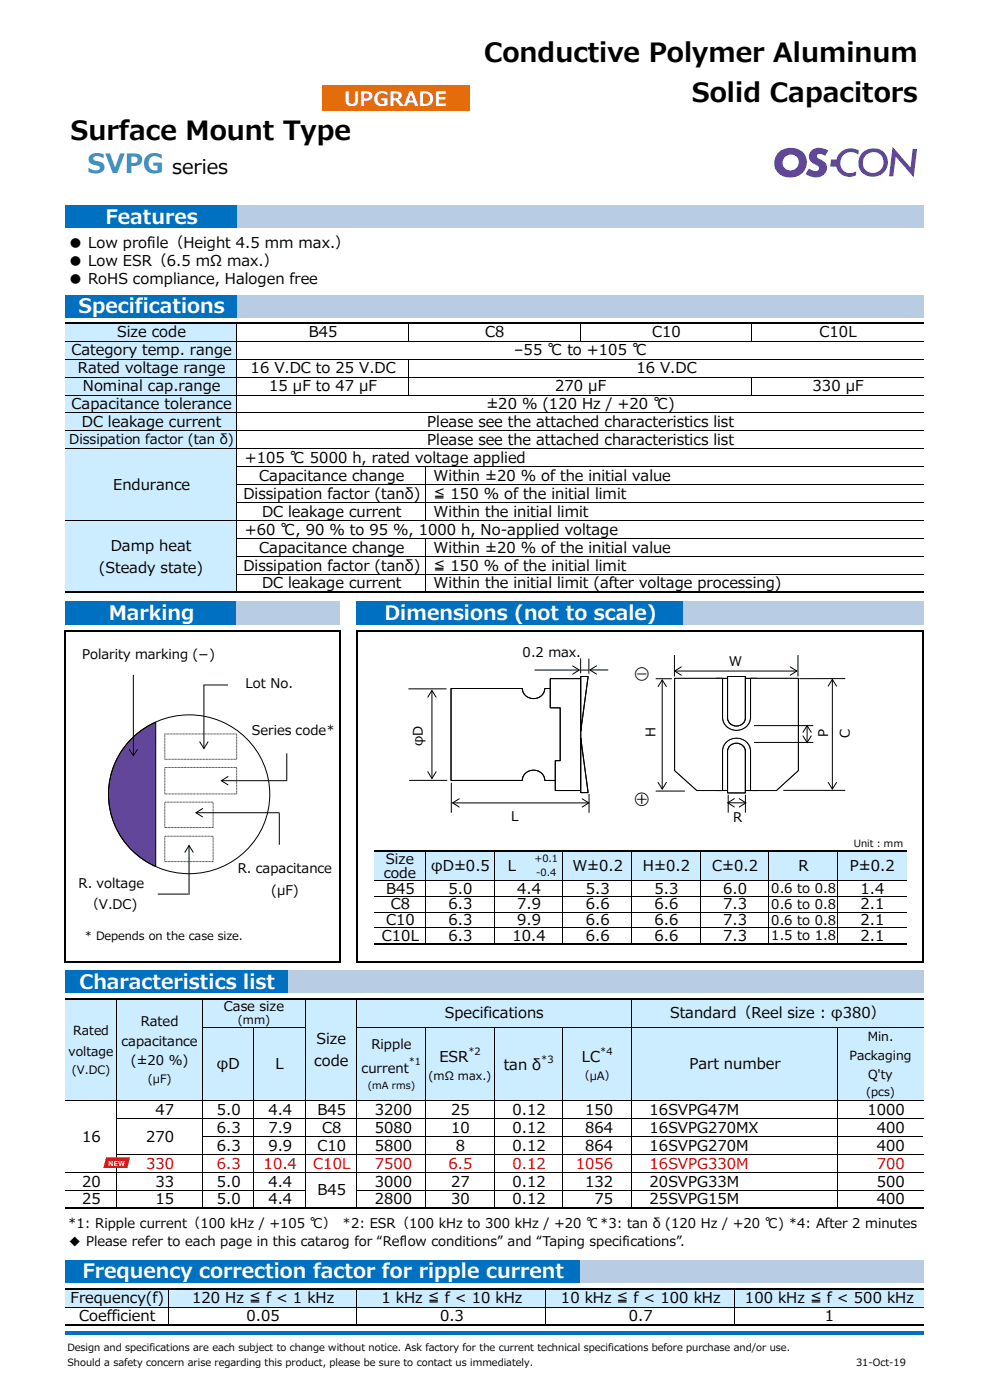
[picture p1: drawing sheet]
<svg xmlns="http://www.w3.org/2000/svg" width="210mm" height="297mm" viewBox="0 0 210 297" stroke-linecap="round" stroke-linejoin="round" font-family="sans-serif">
<defs><g id="words">
<g font-size="5.6">
<text x="102.7" y="13.1">Conductive Polymer Aluminum</text>
<text x="146.8" y="21.6">Solid Capacitors</text>
<text x="14.9" y="29.7">Surface Mount Type</text>
</g>
<text font-size="5.6" fill="#31869b" x="18.6" y="36.8">SVPG</text>
<g font-size="4.2" fill="#fff">
<text x="73" y="22.5">UPGRADE</text>
<text x="22.4" y="47.4">Features</text>
<text x="16.7" y="66.5">Specifications</text>
<text x="23.1" y="131.6">Marking</text>
<text x="81.6" y="131.6">Dimensions (not to scale)</text>
<text x="16.9" y="209.8">Characteristics list</text>
<text x="17.5" y="271.2">Frequency correction factor for ripple current</text>
</g>
<text font-size="4.2" x="36.5" y="36.8">series</text>
<g font-size="3.9">
<text x="134.6" y="144.4">⊖</text>
<text x="134.6" y="171">⊕</text>
</g>
<g font-size="3.2">
<text x="14.5" y="52.6">● Low profile（Height 4.5 mm max.）</text>
<text x="14.5" y="56.4">● Low ESR（6.5 mΩ max.）</text>
<text x="14.5" y="60.2">● RoHS compliance, Halogen free</text>
<text x="24.9" y="71.5">Size code</text>
<text x="65.5" y="71.5">B45</text>
<text x="102.9" y="71.5">C8</text>
<text x="138.3" y="71.5">C10</text>
<text x="173.9" y="71.5">C10L</text>
<text x="15.2" y="75.3">Category temp. range</text>
<text x="109.1" y="75.3">–55 ℃ to +105 ℃</text>
<text x="16.5" y="79.1">Rated voltage range</text>
<text x="17.6" y="82.9">Nominal cap.range</text>
<text x="53.2" y="79.1">16 V.DC to 25 V.DC</text>
<text x="57.1" y="82.9">15 μF to 47 μF</text>
<text x="117.8" y="82.9">270 μF</text>
<text x="135" y="79.1">16 V.DC</text>
<text x="172.4" y="82.9">330 μF</text>
<text x="15.2" y="86.7">Capacitance tolerance</text>
<text x="103.2" y="86.7">±20 % (120 Hz / +20 ℃)</text>
<text x="17.4" y="90.6">DC leakage current</text>
<text x="90.6" y="94.4">Please see the attached characteristics list</text>
<text x="90.6" y="90.6">Please see the attached characteristics list</text>
<text x="51.9" y="98.2">+105 ℃ 5000 h, rated voltage applied</text>
<text x="55" y="102">Capacitance change</text>
<text x="92" y="102">Within ±20 % of the initial value</text>
<text x="24" y="103.9">Endurance</text>
<text x="51.7" y="105.8">Dissipation factor (tanδ)</text>
<text x="92" y="105.8">≦ 150 % of the initial limit</text>
<text x="51.9" y="113.4">+60 ℃, 90 % to 95 %, 1000 h, No-applied voltage</text>
<text x="55.6" y="109.6">DC leakage current</text>
<text x="92" y="109.6">Within the initial limit</text>
<text x="23.5" y="116.8">Damp heat</text>
<text x="55" y="117.2">Capacitance change</text>
<text x="92" y="117.2">Within ±20 % of the initial value</text>
<text x="21" y="121.5">(Steady state)</text>
<text x="51.7" y="121">Dissipation factor (tanδ)</text>
<text x="55.6" y="124.8">DC leakage current</text>
<text x="92" y="121">≦ 150 % of the initial limit</text>
<text x="92" y="124.8">Within the initial limit (after voltage processing)</text>
<text x="91.5" y="184.8">φD±0.5</text>
<text x="107.7" y="184.8">L</text>
<text x="121.4" y="184.8">W±0.2</text>
<text x="136.4" y="184.8">H±0.2</text>
<text x="151.1" y="184.8">C±0.2</text>
<text x="169.4" y="184.8">R</text>
<text x="180.3" y="184.8">P±0.2</text>
<text x="81.9" y="189.6">B45</text>
<text x="95.2" y="189.6">5.0</text>
<text x="109.7" y="189.6">4.4</text>
<text x="124.3" y="189.6">5.3</text>
<text x="138.9" y="189.6">5.3</text>
<text x="153.4" y="189.6">6.0</text>
<text x="182.5" y="189.6">1.4</text>
<text x="81.9" y="196.3">C10</text>
<text x="82.9" y="192.9">C8</text>
<text x="95.2" y="196.3">6.3</text>
<text x="95.2" y="192.9">6.3</text>
<text x="109.7" y="192.9">7.9</text>
<text x="109.7" y="196.3">9.9</text>
<text x="124.3" y="192.9">6.6</text>
<text x="124.3" y="196.3">6.6</text>
<text x="138.9" y="192.9">6.6</text>
<text x="138.9" y="196.3">6.6</text>
<text x="153.4" y="192.9">7.3</text>
<text x="153.4" y="196.3">7.3</text>
<text x="182.5" y="196.3">2.1</text>
<text x="182.5" y="192.9">2.1</text>
<text x="81" y="199.6">C10L</text>
<text x="95.2" y="199.6">6.3</text>
<text x="108.7" y="199.6">10.4</text>
<text x="124.3" y="199.6">6.6</text>
<text x="138.9" y="199.6">6.6</text>
<text x="153.4" y="199.6">7.3</text>
<text x="182.5" y="199.6">2.1</text>
<text x="67.1" y="221.4">Size</text>
<text x="94.4" y="216">Specifications</text>
<text x="142.2" y="216">Standard（Reel size : φ380）</text>
<text x="46" y="226.9">φD</text>
<text x="58.5" y="226.9">L</text>
<text x="66.6" y="226.1">code</text>
<text x="93.2" y="225.3">ESR</text>
<text x="106.9" y="227.1">tan δ</text>
<text x="123.4" y="225.3">LC</text>
<text x="146.3" y="226.9">Part number</text>
<text x="33" y="236.5">47</text>
<text x="46" y="236.5">5.0</text>
<text x="56.9" y="236.5">4.4</text>
<text x="67.4" y="236.5">B45</text>
<text x="79.5" y="236.5">3200</text>
<text x="95.7" y="236.5">25</text>
<text x="108.7" y="236.5">0.12</text>
<text x="124.1" y="236.5">150</text>
<text x="137.8" y="236.5">16SVPG47M</text>
<text x="184" y="236.5">1000</text>
<text x="17.4" y="242.2">16</text>
<text x="31" y="242.2">270</text>
<text x="46" y="244.1">6.3</text>
<text x="46" y="240.3">6.3</text>
<text x="56.9" y="244.1">9.9</text>
<text x="56.9" y="240.3">7.9</text>
<text x="67.4" y="244.1">C10</text>
<text x="68.3" y="240.3">C8</text>
<text x="79.5" y="244.1">5800</text>
<text x="79.5" y="240.3">5080</text>
<text x="95.7" y="240.3">10</text>
<text x="96.7" y="244.1">8</text>
<text x="108.7" y="244.1">0.12</text>
<text x="108.7" y="240.3">0.12</text>
<text x="124.1" y="244.1">864</text>
<text x="124.1" y="240.3">864</text>
<text x="137.8" y="240.3">16SVPG270MX</text>
<text x="137.8" y="244.1">16SVPG270M</text>
<text x="186" y="240.3">400</text>
<text x="186" y="244.1">400</text>
<text x="17.4" y="251.7">20</text>
<text x="33" y="251.7">33</text>
<text x="46" y="251.7">5.0</text>
<text x="56.9" y="251.7">4.4</text>
<text x="79.5" y="251.7">3000</text>
<text x="95.7" y="251.7">27</text>
<text x="108.7" y="251.7">0.12</text>
<text x="124.1" y="251.7">132</text>
<text x="137.8" y="251.7">20SVPG33M</text>
<text x="186" y="251.7">500</text>
<text x="17.4" y="255.5">25</text>
<text x="33" y="255.5">15</text>
<text x="46" y="255.5">5.0</text>
<text x="56.9" y="255.5">4.4</text>
<text x="67.4" y="253.6">B45</text>
<text x="79.5" y="255.5">2800</text>
<text x="95.7" y="255.5">30</text>
<text x="108.7" y="255.5">0.12</text>
<text x="126.1" y="255.5">75</text>
<text x="137.8" y="255.5">25SVPG15M</text>
<text x="186" y="255.5">400</text>
<text x="14.9" y="276.5">Frequency(f)</text>
<text x="16.8" y="280.3">Coefficient</text>
<text x="40.8" y="276.5">120 Hz ≦ f &lt; 1 kHz</text>
<text x="52.3" y="280.3">0.05</text>
<text x="80.9" y="276.5">1 kHz ≦ f &lt; 10 kHz</text>
<text x="93.3" y="280.3">0.3</text>
<text x="119" y="276.5">10 kHz ≦ f &lt; 100 kHz</text>
<text x="133.4" y="280.3">0.7</text>
<text x="158" y="276.5">100 kHz ≦ f &lt; 500 kHz</text>
<text x="175" y="280.3">1</text>
</g>
<g font-size="3.2" fill="#c00000">
<text x="31" y="247.9">330</text>
<text x="46" y="247.9">6.3</text>
<text x="55.9" y="247.9">10.4</text>
<text x="66.5" y="248.1">C10L</text>
<text x="79.5" y="247.9">7500</text>
<text x="95.2" y="247.9">6.5</text>
<text x="108.7" y="247.9">0.12</text>
<text x="122.1" y="247.9">1056</text>
<text x="137.8" y="247.9">16SVPG330M</text>
<text x="186" y="247.9">700</text>
</g>
<g font-size="3">
<text x="81.9" y="183.2">Size</text>
<text x="81.4" y="186.3">code</text>
</g>
<text font-size="2.9" x="14.7" y="94.3">Dissipation factor (tan δ)</text>
<g font-size="2.8">
<text x="17.4" y="139.7">Polarity marking (−)</text>
<text x="110.9" y="139.4">0.2 max.</text>
<text x="154.6" y="141.4">W</text>
<text x="52.1" y="146">Lot No.</text>
<text x="53.4" y="155.9">Series code*</text>
<text x="89.7" y="158.3" transform="rotate(-90 89.7 158.3)">φD</text>
<text x="139" y="156.4" transform="rotate(-90 139 156.4)">H</text>
<text x="175.7" y="156.3" transform="rotate(-90 175.7 156.3)">P</text>
<text x="180.3" y="156.5" transform="rotate(-90 180.3 156.5)">C</text>
<text x="108.5" y="174.3">L</text>
<text x="155.5" y="174.5">R</text>
<text x="50.4" y="185.3">R. capacitance</text>
<text x="16.7" y="188.3">R. voltage</text>
<text x="57.5" y="189.9">(μF)</text>
<text x="163.6" y="189.4">0.6 to 0.8</text>
<text x="18.1" y="192.9">（V.DC)</text>
<text x="163.6" y="192.8">0.6 to 0.8</text>
<text x="163.6" y="196.1">0.6 to 0.8</text>
<text x="163.6" y="199.5">1.5 to 1.8</text>
<text x="47.5" y="214.4">Case size</text>
<text x="25.8" y="221.9">capacitance</text>
<text x="29.8" y="217.8">Rated</text>
<text x="27.8" y="226">(±20 %)</text>
<text x="76.7" y="227.5">current</text>
<text x="78.8" y="222.6">Ripple</text>
<text x="14.4" y="260.6">*1: Ripple current（100 kHz / +105 ℃） *2: ESR（100 kHz to 300 kHz / +20 ℃*3: tan δ (120 Hz / +20 ℃) *4: After 2 minutes</text>
<text x="14.4" y="264.4">◆ Please refer to each page in this catarog for “Reflow conditions” and “Taping specifications”.</text>
</g>
<g font-size="2.7">
<text x="15.5" y="219.5">Rated</text>
<text x="184.1" y="220.9">Min.</text>
<text x="14.6" y="223.9">voltage</text>
<text x="180.2" y="224.8">Packaging</text>
<text x="184.2" y="228.9">Q'ty</text>
</g>
<g font-size="2.5">
<text x="18" y="199.5">* Depends on the case size.</text>
<text x="50.5" y="217.3">(mm)</text>
<text x="15.2" y="227.8">(V.DC)</text>
<text x="31.4" y="229.7">(μF)</text>
<text x="90.9" y="229.1">(mΩ max.)</text>
<text x="122.6" y="229.1">（μA）</text>
<text x="183.8" y="232.5">(pcs)</text>
</g>
<g font-size="2.1">
<text x="181.1" y="179.8">Unit：ｍｍ</text>
<text x="113.4" y="182.8">+0.1</text>
<text x="113.8" y="185.9">-0.4</text>
<text x="86.7" y="226">*1</text>
<text x="99.4" y="223.7">*2</text>
<text x="114.8" y="225.5">*3</text>
<text x="127.3" y="223.7">*4</text>
<text x="78" y="231">(mA rms)</text>
<text x="14.3" y="286.7">Design and specifications are each subject to change without notice. Ask factory for the current technical specifications before purchase and/or use.</text>
<text x="14.3" y="289.8">Should a safety concern arise regarding this product, please be sure to contact us immediately.</text>
<text x="181.6" y="289.8">31-Oct-19</text>
</g>
<text font-size="1.4" fill="#fff" x="23" y="247.3">NEW</text>
</g></defs>
<path d="M13.8 43.5h36.5v4.8h-36.5z" fill-rule="evenodd" fill="#0070c0"/>
<path d="M50.2 43.5h145.7v4.8h-145.7z" fill-rule="evenodd" fill="#b8cce4"/>
<path d="M13.8 62.6h36.5v4.8h-36.5z" fill-rule="evenodd" fill="#0070c0"/>
<path d="M50.2 62.6h145.7v4.8h-145.7z" fill-rule="evenodd" fill="#b8cce4"/>
<path d="M13.8 68.5h36.5v57.2h-36.5z" fill-rule="evenodd" fill="#ccecff"/>
<path d="M13.8 127.6h36.5v5.1h-36.5z" fill-rule="evenodd" fill="#0070c0"/>
<path d="M50.2 127.6h21.9v5.1h-21.9z" fill-rule="evenodd" fill="#b8cce4"/>
<path d="M75.7 127.6h69.2v5.1h-69.2z" fill-rule="evenodd" fill="#0070c0"/>
<path d="M144.9 127.6h51v5.1h-51z" fill-rule="evenodd" fill="#b8cce4"/>
<g fill="#ccecff">
<path d="M79.3 180.6h112.9v3.2h-112.9z" fill-rule="evenodd"/>
<path d="M79.3 183.7h112.9v3.2h-112.9z" fill-rule="evenodd"/>
</g>
<path d="M13.8 205.9h47.4v4.8h-47.4z" fill-rule="evenodd" fill="#0070c0"/>
<path d="M61.1 205.9h134.8v4.8h-134.8z" fill-rule="evenodd" fill="#b8cce4"/>
<path d="M13.8 211.9h182.1v21.7h-182.1z" fill-rule="evenodd" fill="#ccecff"/>
<path d="M13.8 267.3h109.3v4.9h-109.3z" fill-rule="evenodd" fill="#0070c0"/>
<path d="M123 267.3h72.9v4.9h-72.9z" fill-rule="evenodd" fill="#b8cce4"/>
<path d="M13.8 273.6h182.1v3.8h-182.1z" fill-rule="evenodd" fill="#ccecff"/>
<g fill="none" stroke="#000" stroke-width=".21">
<path d="M13.8 72.4h182.1M13.8 76.2h182.1M13.8 80h182.1M50.2 68.7v56.8M86.6 68.7v3.7M86.6 76.2v7.6M123 68.7v3.7M159.5 68.7v3.7M13.8 83.8h182.1M13.8 87.6h182.1M13.8 91.4h182.1M13.8 95.2h182.1"/>
<path d="M50.3 99h145.6M90.3 99.1v11.4M159.5 80v3.8M13.8 110.5h182.1M50.3 102.9h145.6M50.3 106.7h145.6M50.3 114.3h145.6M50.3 118.1h145.6M90.3 114.3v11.2M50.3 121.9h145.6M79.3 186.8h112.9M79.3 190.2h112.9"/>
<path d="M79.3 193.5h112.9M79.3 196.9h112.9M90.3 180.8v19.2M104.8 180.8v19.2M119.4 180.8v19.2M134 180.8v19.2M148.5 180.8v19.2M163.1 180.8v19.2M177.7 180.8v19.2M24.7 212.1v44.1M43 212.1v44.1M43 218.1h21.8"/>
<path d="M53.9 218.1v38.1M64.8 212.1v44.1M75.7 212.1v44.1M75.7 218.1h120.2M90.3 218.1v38.1M104.8 218.1v38.1M119.4 218.1v38.1M134 212.1v44.1M177.7 218.1v38.1M13.8 233.5h182.1M24.8 237.3h171.1M13.8 252.6h51"/>
<path d="M13.8 248.8h182.1M24.8 245h171.1M43 241.2h152.9M75.7 252.6h120.2M13.8 277.4h182.1M35.7 273.7v7.3M75.7 273.7v7.3M115.8 273.7v7.3M155.8 273.7v7.3"/>
</g>
<g fill="none" stroke="#000" stroke-width=".34">
<path d="M13.8 68.5h182.1M13.8 133.6v70.6M13.8 125.7h182.1M14 133.8h58.2M72.1 134v70.2M75.7 133.6v70.6M75.9 133.8h120.1M195.8 134v70.2M79.3 180.6h112.9M13.8 211.9h182.1M14 204h58.2M75.9 204h120.1"/>
<path d="M79.3 200.2h112.9M13.8 256.4h182.1M13.8 273.6h182.1M13.8 281.2h182.1"/>
</g>
<path d="M13.8 282.5h182.1v.7h-182.1z" fill-rule="evenodd" fill="#0070c0"/>
<g fill="#614699">
<path d="M176.3 33.8h1.1a3.2 3.2 0 0 1 4.8-1.9l-.1 .9a2.3 2.3 0 0 0-3.6 .6 2.3 2.3 0 0 0 1.5 3.3h.9l.8-.4-.2 .9a2.91 2.91 0 0 1-4.1-1.8h-1.3z"/>
<path d="M172.1 32a2.82 2.82 0 0 1 3.6-.1l-.7 1.2a1.08 1.08 0 0 0-1.7 0 2.37 2.37 0 0 0 1.5 1.2 2.06 2.06 0 0 1 .2 2.5 2.06 2.06 0 0 1-2.4 .8l-1.7-.7 .7-1.2 .2 .2a1.31 1.31 0 0 0 2-.1 1.15 1.15 0 0 0-1-.9 1.71 1.71 0 0 1-.7-2.9z"/>
<path d="M189.4 31.2l3.8 4.4 .4-4h.9l-.7 6-3.8-4.4-.5 4.2h-.9z"/>
<path d="M183 32.3a3.1 3.1 0 0 1 3.7-.5 3.1 3.1 0 0 1 1.6 3.3 3.2 3.2 0 0 1-3.2 2.4 3.2 3.2 0 0 1-3-2.5 3.2 3.2 0 0 1 .9-2.7zM183.1 34.5a2.23 2.23 0 0 0 4.4 0 2.23 2.23 0 0 0-4.4 0z"/>
<path d="M165.4 32.2a3.6 3.6 0 0 1 5.7 1.7 3.5 3.5 0 0 1-1.7 3.4 3.5 3.5 0 0 1-3.8-.2 3.1 3.1 0 0 1-.2-4.9zM166.6 33.2a1.71 1.71 0 0 0 .8 2.9 1.71 1.71 0 0 0 2-2.3 1.73 1.73 0 0 0-2.8-.6z"/>
</g>
<path d="M151.8 143.9h8.8v23.8h-8.8z" fill="#fff"/>
<path d="M151.8 143.9h8.8v23.8h-8.8z" fill="none" stroke="#000" stroke-width=".21"/>
<path d="M143.1 143.9h10.2v8.4a2.98 2.98 0 0 0 2.9 2.7 2.98 2.98 0 0 0 3-2.7v-8.4h10.2v19.6l-4.7 4.2h-5.5v-8.4a2.99 2.99 0 0 0-3-2.7 2.99 2.99 0 0 0-2.9 2.7v8.4h-5.5l-4.7-4.2z" fill="#fff"/>
<path d="M143.1 143.9h10.2v8.4a2.98 2.98 0 0 0 2.9 2.7 2.98 2.98 0 0 0 3-2.7v-8.4h10.2v19.6l-4.7 4.2h-5.5v-8.4a2.99 2.99 0 0 0-3-2.7 2.99 2.99 0 0 0-2.9 2.7v8.4h-5.5l-4.7-4.2z" fill="none" stroke="#000" stroke-width=".21"/>
<path d="M143.1 143.9h10.2v8.4a2.98 2.98 0 0 0 2.9 2.7 2.98 2.98 0 0 0 3-2.7v-8.4h10.2v19.6l-4.7 4.2h-5.5v-8.4a2.99 2.99 0 0 0-3-2.7 2.99 2.99 0 0 0-2.9 2.7v8.4h-5.5l-4.7-4.2z" fill="#fff"/>
<path d="M143.1 143.9h10.2v8.4a2.98 2.98 0 0 0 2.9 2.7 2.98 2.98 0 0 0 3-2.7v-8.4h10.2v19.6l-4.7 4.2h-5.5v-8.4a2.99 2.99 0 0 0-3-2.7 2.99 2.99 0 0 0-2.9 2.7v8.4h-5.5l-4.7-4.2z" fill="none" stroke="#000" stroke-width=".21"/>
<path d="M95.7 146.1h15.1a2.39 2.39 0 0 0 2.4 2.1 2.39 2.39 0 0 0 2.4-2.1h4.2v19.5h-4.2a2.39 2.39 0 0 0-2.4-2.2 2.39 2.39 0 0 0-2.4 2.2h-15.1z" fill="#fff"/>
<path d="M95.7 146.1h15.1a2.39 2.39 0 0 0 2.4 2.1 2.39 2.39 0 0 0 2.4-2.1h4.2v19.5h-4.2a2.39 2.39 0 0 0-2.4-2.2 2.39 2.39 0 0 0-2.4 2.2h-15.1z" fill="none" stroke="#000" stroke-width=".21"/>
<path d="M116.7 144h6.5v23.7h-5.4v-6.3h1v-11.2h-2.1z" fill="#fff"/>
<path d="M116.7 144h6.5v23.7h-5.4v-6.3h1v-11.2h-2.1z" fill="none" stroke="#000" stroke-width=".21"/>
<path d="M123.2 156.6l1.6 11.6h-1.6z" fill="#fff"/>
<path d="M123.2 156.6l1.6 11.6h-1.6z" fill="none" stroke="#000" stroke-width=".21"/>
<path d="M123.2 143.5h1.6l-1.6 11.6z" fill="#fff"/>
<path d="M123.2 143.5h1.6l-1.6 11.6z" fill="none" stroke="#000" stroke-width=".21"/>
<path d="M154.3 143.5h3.8v8.8a1.9 1.9 0 0 1-1.9 1.7 1.9 1.9 0 0 1-1.9-1.7z" fill="#fff"/>
<path d="M154.3 143.5h3.8v8.8a1.9 1.9 0 0 1-1.9 1.7 1.9 1.9 0 0 1-1.9-1.7z" fill="none" stroke="#000" stroke-width=".21"/>
<path d="M154.9 158.2a1.93 1.93 0 0 1 2-.4 1.93 1.93 0 0 1 1.2 1.6v8.8h-3.8v-8.8l.1-.5z" fill="#fff"/>
<g fill="none" stroke="#000" stroke-width=".21">
<path d="M123.2 139.7v3.2M124.9 139.7v3.2M143.1 139v4.5M169.3 139v4.5M86.6 146.1h8.1M90.7 147.9l.9-1.4 .9 1.4M91.6 146.5v18.6M113.4 142.1h9.5M121.5 141.3l1.4 .8-1.4 .9M123.2 142.2h1.7M125.1 142.1h3.9M126.5 141.3l-1.4 .8 1.4 .9"/>
<path d="M139.1 144h3.4M139.6 145.7l.9-1.5 .9 1.5M140.5 144.2v23.2M143.1 142.4h25.9M144.5 141.5l-1.4 .9 1.4 .8M154.9 158.2a1.93 1.93 0 0 1 2-.4 1.93 1.93 0 0 1 1.2 1.6v8.8h-3.8v-8.8l.1-.5zM160 153.9h12.5M160 157.5h12.5M167.6 141.5l1.4 .9-1.4 .8M170.3 156.1l.9 1.4 .9-1.4M170.3 155.4l.9-1.4 .9 1.4M171.2 154v3.5"/>
<path d="M175.7 145.6l.9-1.5 .9 1.5M176.6 144.1v23.3M179.3 144h-9.7M86.8 165.6h8.1M90.7 163.7l.9 1.4 .9-1.4M95.7 166.1v6.3M96 170.3h28.9M97.4 169.5l-1.4 .8 1.4 .9M123.5 169.5l1.4 .8-1.4 .9M125 168.4v4M139.1 167.8h6.2M139.6 166l.9 1.4 .9-1.4"/>
<path d="M154.4 170.3h3.8M154.5 168.6v3.8M155.8 169.4l-1.4 .9 1.4 .9M156.8 169.4l1.4 .9-1.4 .9M158.1 168.6v3.8M166.2 167.7h13.1M175.7 166l.9 1.4 .9-1.4"/>
</g>
<path d="M27.5 157.2a17.2 17.2 0 0 1 5.5-4v30.6a16.7 16.7 0 0 1-5.5-26.6z" fill="#614699"/>
<g fill="none" stroke="#000" stroke-width=".21">
<path d="M27.4 158.9l.9 1.5 .9-1.5M27.5 157.1a17.1 17.1 0 0 1 21.5-3 17.1 17.1 0 0 1 7 20.6 17.1 17.1 0 0 1-20.5 10 17.1 17.1 0 0 1-12.2-19.4 16.7 16.7 0 0 1 4.2-8.2zM27.5 157.2a17.2 17.2 0 0 1 5.5-4v30.6a16.7 16.7 0 0 1-5.5-26.6zM28.3 143.2v17.2M35 155.7h15.2v5.4h-15.2zM42.4 157.4l.9 1.4 .8-1.4M43.1 145.3h5.3M43.3 145.3v13.5M60.8 159.8v5.9M35 162.8h15.2v5.6h-15.2zM35 177.4h10.2v5.4h-10.2zM35 170.2h10.2v5.4h-10.2z"/>
<path d="M40.1 179.4v10.4M41.6 172.4h17.7M43 171.5l-1.4 .9 1.4 .9M47 165.6h13.8M48.4 164.7l-1.4 .9 1.4 .9M59.3 172.5v6.7M33.5 189.7h6.4M39.2 180.8l.9-1.4 .9 1.4"/>
</g>
<path d="M68.2 18.1h31.4v5.3h-31.4z" fill-rule="evenodd" fill="#e46c0a"/>
<path d="M22.5 245.5h5.1l-.6 2.3h-5.1z" fill-rule="evenodd" fill="#f00"/>
<use href="#words"/>
</svg>
